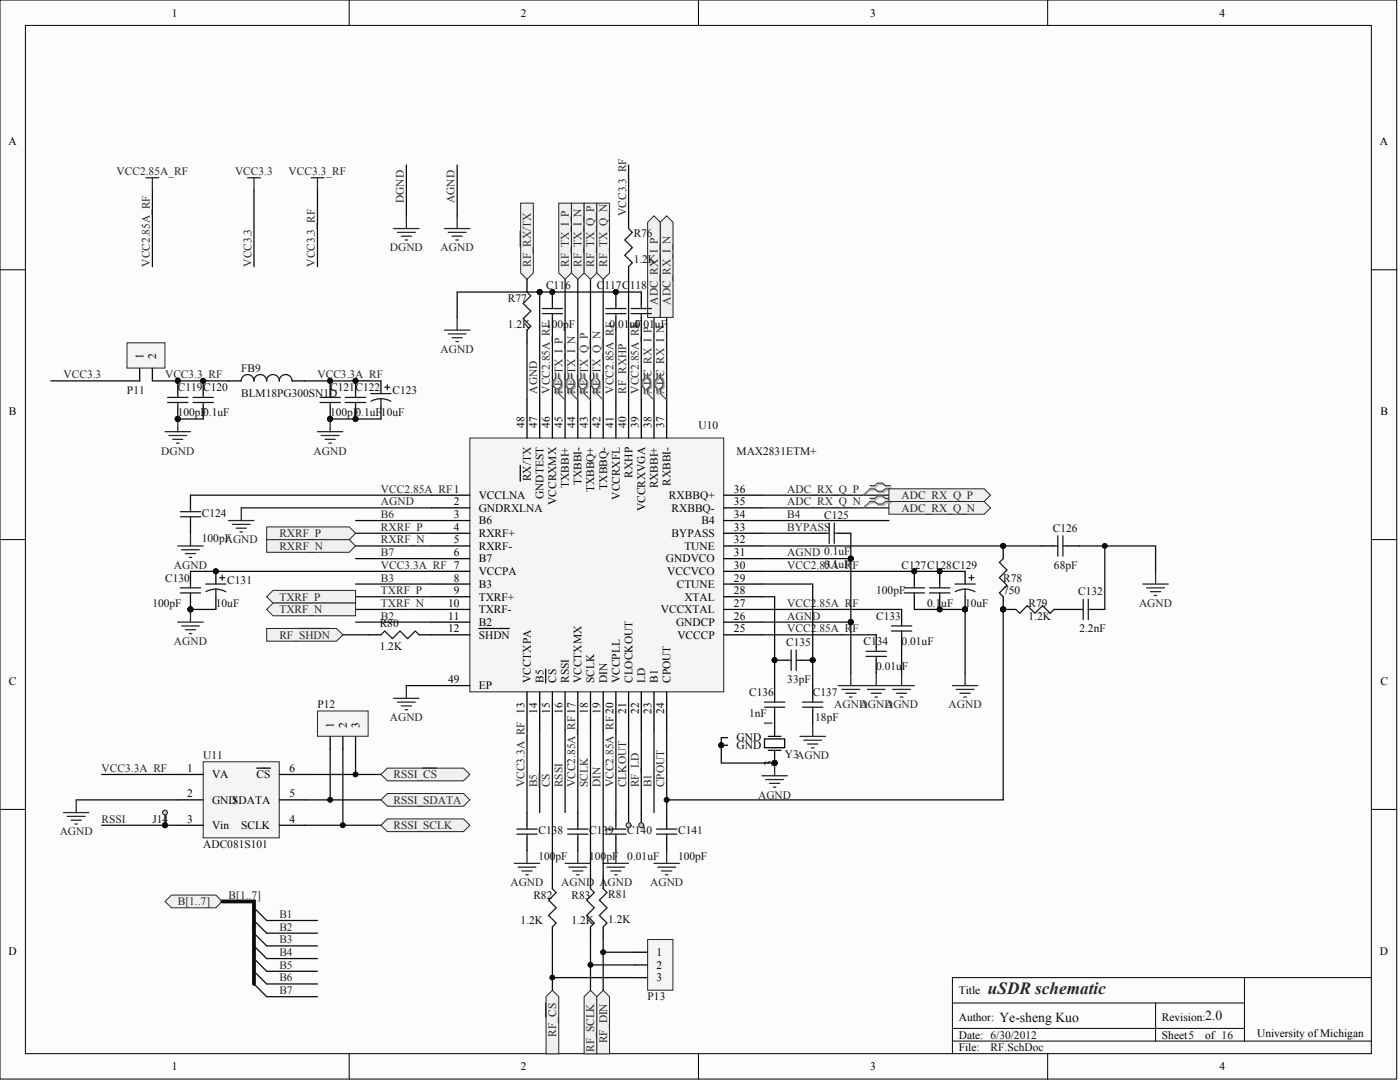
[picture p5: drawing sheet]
<svg xmlns="http://www.w3.org/2000/svg" width="466mm" height="359mm" viewBox="0 0 466 359" stroke-linecap="round" stroke-linejoin="round" font-family="sans-serif">
<defs><g id="words">
<text font-size="5.7" fill="#262626" x="328.6" y="330.6">uSDR schematic</text>
<g font-size="4.6" fill="#0e0e0e">
<text x="332.4" y="339.8">Ye-sheng Kuo</text>
<text x="400.8" y="339.3">2.0</text>
</g>
<g font-size="3.8">
<text x="57.1" y="5.5">1</text>
<text x="173.3" y="5.5">2</text>
<text x="289.4" y="5.5">3</text>
<text x="405.6" y="5.5">4</text>
<text x="2.8" y="48.3">A</text>
<text x="459" y="48.3">A</text>
<text x="47.7" y="119.5" transform="rotate(-90 47.7 119.5)">1</text>
<text x="52" y="119.5" transform="rotate(-90 52 119.5)">2</text>
<text x="3" y="138">B</text>
<text x="459.1" y="138">B</text>
<text x="174.4" y="142.3" transform="rotate(-90 174.4 142.3)">48</text>
<text x="178.7" y="142.3" transform="rotate(-90 178.7 142.3)">47</text>
<text x="182.9" y="142.3" transform="rotate(-90 182.9 142.3)">46</text>
<text x="187.1" y="142.3" transform="rotate(-90 187.1 142.3)">45</text>
<text x="191.3" y="142.3" transform="rotate(-90 191.3 142.3)">44</text>
<text x="195.6" y="142.3" transform="rotate(-90 195.6 142.3)">43</text>
<text x="199.8" y="142.3" transform="rotate(-90 199.8 142.3)">42</text>
<text x="204" y="142.3" transform="rotate(-90 204 142.3)">41</text>
<text x="208.2" y="142.3" transform="rotate(-90 208.2 142.3)">40</text>
<text x="212.5" y="142.3" transform="rotate(-90 212.5 142.3)">39</text>
<text x="216.7" y="142.3" transform="rotate(-90 216.7 142.3)">38</text>
<text x="220.9" y="142.3" transform="rotate(-90 220.9 142.3)">37</text>
<text x="176.6" y="160.1" transform="rotate(-90 176.6 160.1)">RX/TX</text>
<text x="193.5" y="161.3" transform="rotate(-90 193.5 161.3)">TXBBI-</text>
<text x="210.3" y="158.8" transform="rotate(-90 210.3 158.8)">RXHP</text>
<text x="223" y="161.5" transform="rotate(-90 223 161.5)">RXBBI-</text>
<text x="159.2" y="165.9">VCCLNA</text>
<text x="180.8" y="166" transform="rotate(-90 180.8 166)">GNDTEST</text>
<text x="185" y="167.9" transform="rotate(-90 185 167.9)">VCCRXMX</text>
<text x="189.2" y="162.2" transform="rotate(-90 189.2 162.2)">TXBBI+</text>
<text x="197.7" y="163.7" transform="rotate(-90 197.7 163.7)">TXBBQ+</text>
<text x="201.9" y="162.8" transform="rotate(-90 201.9 162.8)">TXBBQ-</text>
<text x="206.1" y="166.2" transform="rotate(-90 206.1 166.2)">VCCRXFL</text>
<text x="218.8" y="162.4" transform="rotate(-90 218.8 162.4)">RXBBI+</text>
<text x="222.5" y="165.9">RXBBQ+</text>
<text x="244.1" y="163.8">36</text>
<text x="151" y="168">2</text>
<text x="151" y="172.3">3</text>
<text x="159.2" y="170.2">GNDRXLNA</text>
<text x="214.6" y="170" transform="rotate(-90 214.6 170)">VCCRXVGA</text>
<text x="223.4" y="170.2">RXBBQ-</text>
<text x="244.1" y="172.3">34</text>
<text x="244.1" y="168">35</text>
<text x="151" y="176.5">4</text>
<text x="159.2" y="174.4">B6</text>
<text x="159.2" y="178.6">RXRF+</text>
<text x="223.4" y="178.6">BYPASS</text>
<text x="233.4" y="174.4">B4</text>
<text x="244.1" y="176.5">33</text>
<text x="151" y="180.7">5</text>
<text x="151" y="184.9">6</text>
<text x="159.2" y="182.8">RXRF-</text>
<text x="227.6" y="182.8">TUNE</text>
<text x="244.1" y="184.9">31</text>
<text x="244.1" y="180.7">32</text>
<text x="159.2" y="187">B7</text>
<text x="159.2" y="191.3">VCCPA</text>
<text x="221.5" y="187">GNDVCO</text>
<text x="221.9" y="191.3">VCCVCO</text>
<text x="244.1" y="189.2">30</text>
<text x="151" y="193.4">8</text>
<text x="151" y="197.6">9</text>
<text x="159.2" y="195.5">B3</text>
<text x="225.1" y="195.5">CTUNE</text>
<text x="244.1" y="197.6">28</text>
<text x="244.1" y="193.4">29</text>
<text x="149.1" y="201.8">10</text>
<text x="159.2" y="199.7">TXRF+</text>
<text x="159.2" y="203.9">TXRF-</text>
<text x="219.8" y="203.9">VCCXTAL</text>
<text x="227.6" y="199.7">XTAL</text>
<text x="244.1" y="201.8">27</text>
<text x="149.1" y="206">11</text>
<text x="159.2" y="208.2">B2</text>
<text x="224.9" y="208.2">GNDCP</text>
<text x="244.1" y="206">26</text>
<text x="149.1" y="210.3">12</text>
<text x="159.2" y="212.4">SHDN</text>
<text x="225.3" y="212.4">VCCCP</text>
<text x="244.1" y="210.3">25</text>
<text x="3" y="227.7">C</text>
<text x="149.1" y="227.2">49</text>
<text x="176.6" y="227.2" transform="rotate(-90 176.6 227.2)">VCCTXPA</text>
<text x="180.8" y="227.2" transform="rotate(-90 180.8 227.2)">B5</text>
<text x="185" y="227.2" transform="rotate(-90 185 227.2)">CS</text>
<text x="189.2" y="227.2" transform="rotate(-90 189.2 227.2)">RSSI</text>
<text x="193.5" y="227.2" transform="rotate(-90 193.5 227.2)">VCCTXMX</text>
<text x="197.7" y="227.2" transform="rotate(-90 197.7 227.2)">SCLK</text>
<text x="201.9" y="227.2" transform="rotate(-90 201.9 227.2)">DIN</text>
<text x="206.1" y="227.2" transform="rotate(-90 206.1 227.2)">VCCPLL</text>
<text x="210.3" y="227.2" transform="rotate(-90 210.3 227.2)">CLOCKOUT</text>
<text x="214.6" y="227.2" transform="rotate(-90 214.6 227.2)">LD</text>
<text x="218.8" y="227.2" transform="rotate(-90 218.8 227.2)">B1</text>
<text x="223" y="227.2" transform="rotate(-90 223 227.2)">CPOUT</text>
<text x="459.1" y="227.7">C</text>
<text x="159.2" y="229.3">EP</text>
<text x="178.7" y="237.3" transform="rotate(-90 178.7 237.3)">14</text>
<text x="182.9" y="237.3" transform="rotate(-90 182.9 237.3)">15</text>
<text x="187.1" y="237.3" transform="rotate(-90 187.1 237.3)">16</text>
<text x="195.6" y="237.3" transform="rotate(-90 195.6 237.3)">18</text>
<text x="199.8" y="237.3" transform="rotate(-90 199.8 237.3)">19</text>
<text x="208.2" y="237.3" transform="rotate(-90 208.2 237.3)">21</text>
<text x="212.5" y="237.3" transform="rotate(-90 212.5 237.3)">22</text>
<text x="216.7" y="237.3" transform="rotate(-90 216.7 237.3)">23</text>
<text x="220.9" y="237.3" transform="rotate(-90 220.9 237.3)">24</text>
<text x="111.1" y="241.9" transform="rotate(-90 111.1 241.9)">1</text>
<text x="115.3" y="241.9" transform="rotate(-90 115.3 241.9)">2</text>
<text x="119.5" y="241.9" transform="rotate(-90 119.5 241.9)">3</text>
<text x="256.8" y="241.5" transform="rotate(-90 256.8 241.5)">1</text>
<text x="245" y="246.6">GND</text>
<text x="245" y="249.1">GND</text>
<text x="62.3" y="256.7">1</text>
<text x="96.3" y="256.7">6</text>
<text x="256.8" y="254.8" transform="rotate(-90 256.8 254.8)">3</text>
<text x="70.5" y="258.8">VA</text>
<text x="85.3" y="258.8">CS</text>
<text x="62.3" y="265.2">2</text>
<text x="70.5" y="267.3">GNDSDATA</text>
<text x="96.3" y="265.2">5</text>
<text x="62.3" y="273.6">3</text>
<text x="70.5" y="275.7">Vin</text>
<text x="80.2" y="275.7">SCLK</text>
<text x="96.3" y="273.6">4</text>
<text x="2.8" y="317.4">D</text>
<text x="218.4" y="317.9">1</text>
<text x="459" y="317.4">D</text>
<text x="218.4" y="322.1">2</text>
<text x="218.4" y="326.4">3</text>
<text x="318.9" y="330.6">Title</text>
<text x="318.9" y="339.5">Author:</text>
<text x="386.5" y="339.5">Revision:</text>
<text x="318.9" y="345.4">Date: 6/30/2012</text>
<text x="386.5" y="345.4">Sheet5</text>
<text x="400.8" y="345.4">of 16</text>
<text x="418.2" y="344.9">University ofMichigan</text>
<text x="318.9" y="349.6">File:</text>
<text x="57.1" y="355.9">1</text>
<text x="173.3" y="355.9">2</text>
<text x="289.4" y="355.9">3</text>
<text x="405.6" y="355.9">4</text>
</g>
<g font-size="3.8" fill="#262626">
<text x="38.8" y="58.3">VCC2.85A_RF</text>
<text x="78.2" y="58.3">VCC3.3</text>
<text x="96" y="58.3">VCC3.3_RF</text>
<text x="134.3" y="67.6" transform="rotate(-90 134.3 67.6)">DGND</text>
<text x="151.2" y="67.6" transform="rotate(-90 151.2 67.6)">AGND</text>
<text x="208.2" y="71.8" transform="rotate(-90 208.2 71.8)">VCC3.3_RF</text>
<text x="129.7" y="83.6">DGND</text>
<text x="146.6" y="83.6">AGND</text>
<text x="49.8" y="88.7" transform="rotate(-90 49.8 88.7)">VCC2.85A_RF</text>
<text x="83.6" y="88.7" transform="rotate(-90 83.6 88.7)">VCC3.3</text>
<text x="104.8" y="88.7" transform="rotate(-90 104.8 88.7)">VCC3.3_RF</text>
<text x="176.6" y="88.7" transform="rotate(-90 176.6 88.7)">RF_RX/TX</text>
<text x="189.2" y="88.7" transform="rotate(-90 189.2 88.7)">RF_TX_I_P</text>
<text x="193.5" y="88.7" transform="rotate(-90 193.5 88.7)">RF_TX_I_N</text>
<text x="197.7" y="88.7" transform="rotate(-90 197.7 88.7)">RF_TX_Q_P</text>
<text x="201.9" y="88.7" transform="rotate(-90 201.9 88.7)">RF_TX_Q_N</text>
<text x="218.8" y="101.3" transform="rotate(-90 218.8 101.3)">ADC_RX_I_P</text>
<text x="223" y="101.3" transform="rotate(-90 223 101.3)">ADC_RX_I_N</text>
<text x="146.6" y="117.4">AGND</text>
<text x="21.1" y="125.8">VCC3.3</text>
<text x="54.9" y="125.8">VCC3.3_RF</text>
<text x="105.6" y="125.8">VCC3.3A_RF</text>
<text x="178.7" y="130.9" transform="rotate(-90 178.7 130.9)">AGND</text>
<text x="182.9" y="130.9" transform="rotate(-90 182.9 130.9)">VCC2.85A_RF</text>
<text x="187.1" y="130.9" transform="rotate(-90 187.1 130.9)">RF_TX_I_P</text>
<text x="191.3" y="130.9" transform="rotate(-90 191.3 130.9)">RF_TX_I_N</text>
<text x="195.6" y="130.9" transform="rotate(-90 195.6 130.9)">RF_TX_Q_P</text>
<text x="199.8" y="130.9" transform="rotate(-90 199.8 130.9)">RF_TX_Q_N</text>
<text x="204" y="130.9" transform="rotate(-90 204 130.9)">VCC2.85A_RF</text>
<text x="208.2" y="130.9" transform="rotate(-90 208.2 130.9)">RF_RXHP</text>
<text x="212.5" y="130.9" transform="rotate(-90 212.5 130.9)">VCC2.85A_RF</text>
<text x="216.7" y="130.9" transform="rotate(-90 216.7 130.9)">ADC_RX_I_P</text>
<text x="220.9" y="130.9" transform="rotate(-90 220.9 130.9)">ADC_RX_I_N</text>
<text x="53.6" y="151.2">DGND</text>
<text x="104.3" y="151.2">AGND</text>
<text x="126.7" y="163.8">VCC2.85A_RF1</text>
<text x="261.9" y="163.8">ADC_RX_Q_P</text>
<text x="299.9" y="165.9">ADC_RX_Q_P</text>
<text x="126.7" y="168">AGND</text>
<text x="126.7" y="172.3">B6</text>
<text x="261.9" y="168">ADC_RX_Q_N</text>
<text x="261.9" y="172.3">B4</text>
<text x="299.9" y="170.2">ADC_RX_Q_N</text>
<text x="92.9" y="178.6">RXRF_P</text>
<text x="126.7" y="176.5">RXRF_P</text>
<text x="261.9" y="176.5">BYPASS</text>
<text x="74.8" y="180.7">AGND</text>
<text x="92.9" y="182.8">RXRF_N</text>
<text x="126.7" y="180.7">RXRF_N</text>
<text x="126.7" y="184.9">B7</text>
<text x="261.9" y="184.9">AGND 0.1uF</text>
<text x="57.9" y="189.2">AGND</text>
<text x="126.7" y="189.2">VCC3.3A_RF 7</text>
<text x="261.9" y="189.2">VCC2.85A_RF</text>
<text x="126.7" y="197.6">TXRF_P</text>
<text x="126.7" y="193.4">B3</text>
<text x="92.9" y="199.7">TXRF_P</text>
<text x="92.9" y="203.9">TXRF_N</text>
<text x="126.7" y="201.8">TXRF_N</text>
<text x="261.9" y="201.8">VCC2.85A_RF</text>
<text x="378.9" y="201.8">AGND</text>
<text x="126.7" y="206">B2</text>
<text x="261.9" y="206">AGND</text>
<text x="57.9" y="214.5">AGND</text>
<text x="92.9" y="212.4">RF_SHDN</text>
<text x="261.9" y="210.3">VCC2.85A_RF</text>
<text x="129.7" y="239.8">AGND</text>
<text x="277.5" y="235.6">AGND</text>
<text x="286" y="235.6">AGND</text>
<text x="294.4" y="235.6">AGND</text>
<text x="315.5" y="235.6">AGND</text>
<text x="33.8" y="256.7">VCC3.3A_RF</text>
<text x="130.9" y="258.8">RSSI_CS</text>
<text x="174.4" y="261.8" transform="rotate(-90 174.4 261.8)">VCC3.3A_RF 13</text>
<text x="178.7" y="261.8" transform="rotate(-90 178.7 261.8)">B5</text>
<text x="182.9" y="261.8" transform="rotate(-90 182.9 261.8)">CS</text>
<text x="187.1" y="261.8" transform="rotate(-90 187.1 261.8)">RSSI</text>
<text x="191.3" y="261.8" transform="rotate(-90 191.3 261.8)">VCC2.85A_RF 17</text>
<text x="195.6" y="261.8" transform="rotate(-90 195.6 261.8)">SCLK</text>
<text x="199.8" y="261.8" transform="rotate(-90 199.8 261.8)">DIN</text>
<text x="204" y="261.8" transform="rotate(-90 204 261.8)">VCC2.85A_RF 20</text>
<text x="208.2" y="261.8" transform="rotate(-90 208.2 261.8)">CLKOUT</text>
<text x="212.5" y="261.8" transform="rotate(-90 212.5 261.8)">RF_LD</text>
<text x="216.7" y="261.8" transform="rotate(-90 216.7 261.8)">B1</text>
<text x="220.9" y="261.8" transform="rotate(-90 220.9 261.8)">CPOUT</text>
<text x="130.9" y="267.3">RSSI_SDATA</text>
<text x="252.2" y="265.6">AGND</text>
<text x="33.8" y="273.6">RSSI</text>
<text x="130.9" y="275.7">RSSI_SCLK</text>
<text x="19.9" y="277.8">AGND</text>
<text x="76" y="298.9">B[1..7]</text>
<text x="169.8" y="294.7">AGND</text>
<text x="186.7" y="294.7">AGND AGND</text>
<text x="216.3" y="294.7">AGND</text>
<text x="59.1" y="301">B[1..7]</text>
<text x="92.9" y="305.3">B1</text>
<text x="92.9" y="309.5">B2</text>
<text x="92.9" y="313.7">B3</text>
<text x="92.9" y="317.9">B4</text>
<text x="92.9" y="322.1">B5</text>
<text x="92.9" y="326.4">B6</text>
<text x="92.9" y="330.6">B7</text>
<text x="185" y="344.8" transform="rotate(-90 185 344.8)">RF_CS</text>
<text x="201.9" y="346.9" transform="rotate(-90 201.9 346.9)">RF_DIN</text>
<text x="197.7" y="349.8" transform="rotate(-90 197.7 349.8)">RF_SCLK</text>
</g>
<g font-size="3.8" fill="#0e0e0e">
<text x="210.8" y="79">R76</text>
<text x="210.8" y="87.4">1.2K</text>
<text x="169" y="100.5">R77</text>
<text x="181.6" y="96.3">C116</text>
<text x="198.5" y="96.3">C117C118</text>
<text x="169" y="108.9">1.2K</text>
<text x="181.6" y="108.9">100pF</text>
<text x="202.7" y="108.9">0.01uF</text>
<text x="211.2" y="108.9">0.01uF</text>
<text x="80.2" y="123.7">FB9</text>
<text x="42.2" y="130.9">P11</text>
<text x="59.1" y="130">C119C120</text>
<text x="109.8" y="130">C121C122</text>
<text x="130.5" y="130.9">C123</text>
<text x="80.2" y="132.2">BLM18PG300SN1D</text>
<text x="59.1" y="138.5">100pF</text>
<text x="67.6" y="138.5">0.1uF</text>
<text x="109.8" y="138.5">100pF</text>
<text x="118.3" y="138.5">0.1uF10uF</text>
<text x="232.3" y="142.7">U10</text>
<text x="245" y="151.2">MAX2831ETM+</text>
<text x="67.2" y="171.8">C124</text>
<text x="274.1" y="172.7">C125</text>
<text x="350.2" y="176.9">C126</text>
<text x="67.2" y="180.3">100pF</text>
<text x="274.1" y="188.7">0.1uF</text>
<text x="299.9" y="189.2">C127C128C129</text>
<text x="350.6" y="189.2">68pF</text>
<text x="54.9" y="193.4">C130</text>
<text x="75.6" y="194.2">C131</text>
<text x="291.4" y="197.6">100pF</text>
<text x="333.7" y="197.6">750</text>
<text x="333.7" y="193.4">R78</text>
<text x="50.7" y="201.8">100pF</text>
<text x="71.8" y="201.8">10uF</text>
<text x="308.3" y="201.8">0.1uF</text>
<text x="321" y="201.8">10uF</text>
<text x="342.1" y="201.8">R79</text>
<text x="358.6" y="198">C132</text>
<text x="126.3" y="208.6">R80</text>
<text x="291.4" y="206">C133</text>
<text x="342.1" y="206">1.2K</text>
<text x="261.5" y="214.9">C135</text>
<text x="287.2" y="214.5">C134</text>
<text x="299.9" y="214.5">0.01uF</text>
<text x="359" y="210.3">2.2nF</text>
<text x="126.3" y="216.2">1.2K</text>
<text x="261.9" y="227.2">33pF</text>
<text x="291.4" y="222.9">0.01uF</text>
<text x="249.2" y="231.4">C136</text>
<text x="270.3" y="231.4">C137</text>
<text x="105.6" y="235.6">P12</text>
<text x="249.2" y="238.6">1nF</text>
<text x="271.2" y="239.8">18pF</text>
<text x="67.6" y="252.5">U11</text>
<text x="261" y="252.1">Y3AGND</text>
<text x="50.7" y="273.6">J14</text>
<text x="179.1" y="277.4">C138</text>
<text x="196" y="277.4">C139</text>
<text x="208.7" y="277.4">C140</text>
<text x="225.6" y="277.4">C141</text>
<text x="67.6" y="282">ADC081S101</text>
<text x="179.1" y="285.8">100pF</text>
<text x="196" y="285.8">100pF</text>
<text x="208.7" y="285.8">0.01uF</text>
<text x="225.6" y="285.8">100pF</text>
<text x="177.4" y="298.9">R82</text>
<text x="190.1" y="298.9">R83</text>
<text x="202.3" y="298.5">R81</text>
<text x="173.2" y="307.4">1.2K</text>
<text x="190.1" y="307.4">1.2K</text>
<text x="202.3" y="306.9">1.2K</text>
<text x="215.4" y="332.7">P13</text>
<text x="329.5" y="349.6">RF.SchDoc</text>
</g>
</g></defs>
<g fill="#fcfcfc" stroke="#000" stroke-width=".33">
<path d="M0 0h464.6v358.8h-464.6z"/>
<path d="M8.4 8.5h447.7v341.9h-447.7z"/>
</g>
<g fill="none" stroke="#000" stroke-width=".33">
<path d="M116.2 0v8.5M232.3 0v8.5M348.5 0v8.5M0 89.7h8.4M456.2 89.7h8.4M0 179.4h8.4M456.2 179.4h8.4M0 269.2h8.4M456.2 269.2h8.4M316.8 333.5h97.1M384.4 333.5v12.7M413.9 325.1h-97.1v25.3"/>
<path d="M456.2 325.1h-42.3v21.1M116.2 350.4v8.5M232.3 350.4v8.5M316.8 346.2h139.4M316.8 342h97.1M348.5 350.4v8.5"/>
</g>
<path d="M63.4 177.3v4.3M76 173.1h8.5M77.3 174.4h5.9M78.6 175.6h3.3M79.8 176.9h.9M80.3 168.9v4.2M59.1 181.6h8.5M60.4 182.8h5.9M61.7 184.1h3.3M62.9 185.4h.9" fill="none" stroke="#262626" stroke-width=".42"/>
<path d="M63.4 164.7h80.2M80.3 168.9h63.3" fill="none" stroke="#0e0e0e" stroke-width=".42"/>
<path d="M156.3 145.7h84.4v84.4h-84.4z" fill="#f5f5f5" stroke="#262626" stroke-width=".33"/>
<g fill="none" stroke="#000" stroke-width=".42">
<path d="M175.3 133v12.7M179.5 133v12.7M183.7 133v12.7M188 133v12.7M192.2 133v12.7M196.4 133v12.7M200.6 133v12.7M204.9 133v12.7M209.1 133v12.7M213.3 133v12.7M217.5 133v12.7M221.8 133v12.7"/>
<path d="M173.1 154.7v5.3M143.6 164.7h12.7M143.6 168.9h12.7M143.6 173.1h12.7M143.6 177.3h12.7M240.8 164.7h12.6M240.8 168.9h12.6M240.8 173.1h12.6M240.8 177.3h12.6M143.6 181.6h12.7M143.6 185.8h12.7M143.6 190h12.7"/>
<path d="M143.6 194.2h12.7M143.6 198.4h12.7M240.8 181.6h12.6M240.8 185.8h12.6M240.8 190h12.6M240.8 194.2h12.6M240.8 198.4h12.6M143.6 202.7h12.7M143.6 206.9h12.7M143.6 211.1h12.7M159.2 209h10.2M240.8 202.7h12.6"/>
<path d="M240.8 206.9h12.6M240.8 211.1h12.6M152.1 228h4.2M175.3 230.1v12.7M179.5 230.1v12.7M181.5 222.5v4.7M183.7 230.1v12.7M188 230.1v12.7M192.2 230.1v12.7M196.4 230.1v12.7M200.6 230.1v12.7M204.9 230.1v12.7"/>
<path d="M209.1 230.1v12.7M213.3 230.1v12.7M217.5 230.1v12.7M221.8 230.1v12.7"/>
</g>
<path d="M118.3 173.1h25.3M118.3 177.3h25.3M63.4 190h80.2M118.3 181.6h25.3M118.3 185.8h25.3M118.3 194.2h25.3M63.4 202.7h8.4M118.3 206.9h25.3" fill="none" stroke="#0e0e0e" stroke-width=".42"/>
<path d="M59.1 206.9h8.5M60.4 208.2h5.9M61.7 209.4h3.3M62.9 210.7h.9M63.4 202.7v4.2" fill="none" stroke="#262626" stroke-width=".42"/>
<circle cx="63.3" cy="202.6" r=".82" fill="#0e0e0e" stroke="#0e0e0e" stroke-width=".33"/>
<path d="M88.7 209h23.2l2.1 2.1-2.1 2.1h-23.2z" fill-rule="evenodd" fill="#f0f0f0" stroke="#262626" stroke-width=".33"/>
<g fill="none" stroke="#262626" stroke-width=".42">
<path d="M48.6 59.1h4.2M50.7 59.1v4.2M147.8 76h8.5M149.1 77.3h5.9M150.4 78.5h3.3M151.6 79.8h.9M152.1 71.8v4.2M99.3 209h10.1M130.9 232.2h8.5M132.2 233.5h5.9M133.5 234.8h3.4M134.7 236h.9"/>
<path d="M135.2 228v4.2M179.4 257.1v4.7M171.1 287.1h8.4M172.3 288.4h5.9M173.6 289.6h3.4M174.9 290.9h.8M175.3 282.9v4.2"/>
</g>
<path d="M152.1 54.9v16.9M50.7 63.3v25.4M135.2 228h16.9M175.3 242.8v27.4M179.5 242.8v27.4" fill="none" stroke="#0e0e0e" stroke-width=".42"/>
<path d="M181.6 331.4l2.1-2.1 2.1 2.1v19h-4.2z" fill-rule="evenodd" fill="#f0f0f0" stroke="#262626" stroke-width=".33"/>
<path d="M188 287.1h8.4M189.2 288.4h5.9M190.5 289.6h3.4M191.8 290.9h.8M192.2 282.9v4.2M181.5 333.5v4.7" fill="none" stroke="#262626" stroke-width=".42"/>
<path d="M188 242.8v27.4M192.2 242.8v27.4" fill="none" stroke="#0e0e0e" stroke-width=".42"/>
<g fill="#f0f0f0" stroke="#262626" stroke-width=".33">
<path d="M194.3 331.4l2.1-2.1 2.1 2.1v19h-4.2z" fill-rule="evenodd"/>
<path d="M198.5 331.4l2.1-2.1 2.1 2.1v19h-4.2z" fill-rule="evenodd"/>
</g>
<g fill="none" stroke="#0e0e0e" stroke-width=".42">
<path d="M253.4 177.3h16.9M253.4 173.1h42.3M253.4 164.7h42.3M253.4 168.9h42.3M283 177.3v46.5M253.4 198.4h4.3v29.6M253.4 194.2h16.9v33.8M253.4 190h67.6M253.4 185.8h29.6M253.4 202.7h46.5M253.4 211.1h38M253.4 206.9h29.6"/>
<path d="M299.9 215.3v8.5M204.9 242.8v27.4M217.5 242.8v27.4"/>
</g>
<g fill="none" stroke="#262626" stroke-width=".42">
<path d="M278.8 228h25.3M280 229.3h6M281.3 230.5h3.4M282.6 231.8h.8M283 223.8v4.2M288.5 229.3h5.9M289.8 230.5h3.3M291 231.8h.9M291.4 223.8v4.2M296.9 229.3h6M298.2 230.5h3.4M299.5 231.8h.8"/>
<path d="M299.9 223.8v4.2M316.8 228h8.4M318.1 229.3h5.9M319.3 230.5h3.4M320.6 231.8h.8M321 223.8v4.2M253.4 258h8.5M254.7 259.2h5.9M257.7 253.8v4.2M266.1 244.9h8.5M267.4 246.2h5.9M268.6 247.4h3.4"/>
<path d="M269.9 248.7h.8M270.3 240.7v4.2M256 260.5h3.3M257.2 261.8h.9M200.6 287.1h8.5M201.9 288.4h5.9M203.2 289.6h3.3M204.4 290.9h.9M204.9 282.9v4.2M217.5 287.1h8.5M218.8 288.4h5.9M220.1 289.6h3.3"/>
<path d="M221.3 290.9h.9M221.8 282.9v4.2"/>
</g>
<g fill="#0e0e0e" stroke="#0e0e0e" stroke-width=".33">
<circle cx="257.6" cy="253.7" r=".82"/>
<circle cx="283" cy="206.9" r=".82"/>
<circle cx="283" cy="185.8" r=".82"/>
</g>
<path d="M295.7 166.8h31.6l2.2 2.1-2.2 2.1h-31.6z" fill-rule="evenodd" fill="#f0f0f0" stroke="#262626" stroke-width=".33"/>
<g fill="none" stroke="#0e0e0e" stroke-width=".42">
<path d="M188 92.9v40.1M192.2 92.9v40.1M196.4 92.9v40.1M200.6 92.9v40.1M209.1 92.9v40.1M175.3 114v19M217.5 105.6v27.4M221.8 105.6v27.4M253.4 181.6h93M359 181.6h25.4v8.4M367.5 181.6v21.1M333.7 202.7v63.3h-111.9"/>
<path d="M209.1 242.8v27.4M213.3 242.8v27.4M221.8 242.8v27.4M239.9 245.3v8.5h17.8"/>
</g>
<path d="M380.1 194.2h8.5M381.4 195.5h5.9M382.7 196.8h3.4M383.9 198h.9M384.4 190v4.2" fill="none" stroke="#262626" stroke-width=".42"/>
<path d="M333.7 181.6v4.2M333.7 198.4v4.3h4.2M350.6 202.7h4.2" fill="none" stroke="#000" stroke-width=".42"/>
<g fill="#0e0e0e" stroke="#0e0e0e" stroke-width=".33">
<circle cx="333.7" cy="202.6" r=".82"/>
<circle cx="333.7" cy="181.5" r=".82"/>
<circle cx="367.5" cy="181.5" r=".82"/>
<circle cx="257.6" cy="253.7" r=".82"/>
<circle cx="221.7" cy="266" r=".82"/>
</g>
<path d="M333.7 185.8l-1.3 1.2 2.6 2.6-2.6 2.5 2.6 2.5-2.6 2.6 1.3 1.2M337.9 202.7l1.3 1.2 2.5-2.5 2.5 2.5 2.6-2.5 2.5 2.5 1.3-1.2" fill="none" stroke="#1c1c1c" stroke-width=".42"/>
<path d="M173.2 67.6h4.2v23.2l-2.1 2.1-2.1-2.1z" fill-rule="evenodd" fill="#f0f0f0" stroke="#262626" stroke-width=".33"/>
<path d="M173.1 76.8v5.3" fill="none" stroke="#262626" stroke-width=".42"/>
<g fill="#f0f0f0" stroke="#262626" stroke-width=".33">
<path d="M185.8 67.6h4.3v23.2l-2.1 2.1-2.2-2.1z" fill-rule="evenodd"/>
<path d="M190.1 67.6h4.2v23.2l-2.1 2.1-2.1-2.1z" fill-rule="evenodd"/>
<path d="M194.3 67.6h4.2v23.2l-2.1 2.1-2.1-2.1z" fill-rule="evenodd"/>
<path d="M198.5 67.6h4.2v23.2l-2.1 2.1-2.1-2.1z" fill-rule="evenodd"/>
<path d="M215.4 73.9l2.1-2.1 2.1 2.1v31.7h-4.2z" fill-rule="evenodd"/>
<path d="M219.6 73.9l2.2-2.1 2.1 2.1v31.7h-4.3z" fill-rule="evenodd"/>
</g>
<g fill="none" stroke="#0e0e0e" stroke-width=".42">
<path d="M135.2 54.9v16.9M84.5 63.3v25.4M179.5 97.1h-27.4v8.5M179.5 97.1h33.8M179.5 97.1v35.9M183.7 109.8v23.2M204.9 109.8v23.2M213.3 109.8v23.2M118.3 198.4h25.3M118.3 202.7h25.3M183.7 242.8v48.5M196.4 242.8v48.5"/>
<path d="M200.6 242.8v48.5"/>
</g>
<path d="M82.4 59.1h4.2M84.5 59.1v4.2M130.9 76h8.5M132.2 77.3h5.9M133.5 78.5h3.4M134.7 79.8h.9M135.2 71.8v4.2M147.8 109.8h8.5M149.1 111h5.9M150.4 112.3h3.3M151.6 113.6h.9M152.1 105.6v4.2" fill="none" stroke="#262626" stroke-width=".42"/>
<g fill="#0e0e0e" stroke="#0e0e0e" stroke-width=".33">
<circle cx="179.5" cy="97.1" r=".82"/>
<circle cx="63.3" cy="202.6" r=".82"/>
<circle cx="71.8" cy="190" r=".82"/>
<circle cx="257.6" cy="219.5" r=".82"/>
<circle cx="270.3" cy="219.5" r=".82"/>
<circle cx="304.1" cy="190" r=".82"/>
<circle cx="312.5" cy="202.6" r=".82"/>
<circle cx="312.5" cy="190" r=".82"/>
<circle cx="321" cy="202.6" r=".82"/>
<circle cx="183.7" cy="97.1" r=".82"/>
<circle cx="204.8" cy="97.1" r=".82"/>
</g>
<g fill="none" stroke="#000" stroke-width=".42">
<path d="M183.7 97.1v4.2M204.9 97.1v4.2M213.3 97.1v4.2M183.7 105.6v4.2M204.9 105.6v4.2M213.3 105.6v4.2M63.4 164.7v4.2M63.4 173.1v4.2M270.3 177.3h4.3M278.8 177.3h4.2M63.4 190v4.2M63.4 198.4v4.3"/>
<path d="M71.8 190v4.2M71.8 198.4v4.3M304.1 190v4.2M304.1 198.4v4.3M312.6 190v4.2M312.6 198.4v4.3M321 190v4.2M321 198.4v4.3M346.4 181.6h4.2M354.8 181.6h4.2M257.7 219.6h4.2M266.1 219.6h4.2"/>
<path d="M291.4 211.1v4.2M291.4 219.6v4.2M299.9 202.7v4.2M299.9 211.1v4.2M354.8 202.7h4.2M363.3 202.7h4.2M257.7 228v4.2M257.7 236.4v4.3M270.3 228v4.2M270.3 236.4v4.3M175.3 270.2v4.2M175.3 278.7v4.2"/>
<path d="M192.2 270.2v4.2M192.2 278.7v4.2M204.9 270.2v4.2M204.9 278.7v4.2M221.8 270.2v4.2M221.8 278.7v4.2M183.7 291.3v4.2M196.4 291.3v4.2M200.6 291.3v4.2M183.7 308.2v4.2M196.4 308.2v4.2M200.6 308.2v4.2"/>
</g>
<g fill="none" stroke="#1c1c1c" stroke-width=".42">
<path d="M180.4 102.6h6.7M180.4 104.3h6.7M183.7 101.3v1.3M183.7 104.3v1.3M201.5 102.6h6.7M201.5 104.3h6.7M204.9 101.3v1.3M204.9 104.3v1.3M209.9 102.6h6.8M209.9 104.3h6.8M213.3 101.3v1.3M213.3 104.3v1.3"/>
<path d="M60 170.2h6.7M60 171.8h6.7M63.4 168.9v1.3M63.4 171.8v1.3M274.6 177.3h1.2M275.8 174v6.7M277.5 174v6.7M277.5 177.3h1.3M351.8 178.2v6.7M353.5 178.2v6.7M60 195.5h6.7M60 197.2h6.7"/>
<path d="M63.4 194.2v1.3M63.4 197.2v1.2M68.4 194.2h6.8M71.8 195.9l1.7 .2 1.6 .7M71.8 195.9l-1.7 .2-1.6 .7M71.8 195.9v2.5M73.1 192.1h1.7M73.9 191.3v1.7M300.7 195.5h6.8M300.7 197.2h6.8M304.1 194.2v1.3M304.1 197.2v1.2"/>
<path d="M309.2 195.5h6.7M309.2 197.2h6.7M312.6 194.2v1.3M312.6 197.2v1.2M317.6 194.2h6.8M321 195.9l1.7 .2 1.6 .7M321 195.9l-1.7 .2-1.6 .7M321 195.9v2.5M322.3 192.1h1.7M323.1 191.3v1.7M350.6 181.6h1.2M353.5 181.6h1.3"/>
<path d="M360.3 199.3v6.7M362 199.3v6.7M261.9 219.6h1.2M263.1 216.2v6.7M264.8 216.2v6.7M264.8 219.6h1.3M288.1 216.6h6.7M288.1 218.3h6.7M291.4 215.3v1.3M291.4 218.3v1.3M296.5 208.2h6.8M296.5 209.8h6.8"/>
<path d="M299.9 206.9v1.3M299.9 209.8v1.3M359 202.7h1.3M362 202.7h1.3M254.3 233.5h6.7M254.3 235.2h6.7M257.7 232.2v1.3M257.7 235.2v1.2M266.9 233.5h6.8M266.9 235.2h6.8M270.3 232.2v1.3M270.3 235.2v1.2"/>
<path d="M171.9 275.7h6.8M171.9 277.4h6.8M175.3 274.4v1.3M175.3 277.4v1.3M188.8 275.7h6.8M188.8 277.4h6.8M192.2 274.4v1.3M192.2 277.4v1.3M201.5 275.7h6.7M201.5 277.4h6.7M204.9 274.4v1.3M204.9 277.4v1.3"/>
<path d="M218.4 275.7h6.7M218.4 277.4h6.7M221.8 274.4v1.3M221.8 277.4v1.3M183.7 295.5l1.3 1.3-2.5 2.5 2.5 2.6-2.5 2.5 2.5 2.5-1.3 1.3M196.4 295.5l1.3 1.3-2.6 2.5 2.6 2.6-2.6 2.5 2.6 2.5-1.3 1.3M200.6 295.5l1.3 1.3-2.5 2.5 2.5 2.6-2.5 2.5 2.5 2.5-1.3 1.3"/>
</g>
<g fill="none" stroke="#aeaeae" stroke-width=".42">
<path d="M185.2 124.6v1.6l-.8 .9v1.7l.8 .8v1.7M186.3 124.6v1.6l.8 .9v1.7l-.8 .8v1.7M189.4 124.6v1.6l-.8 .9v1.7l.8 .8v1.7M190.5 124.6v1.6l.8 .9v1.7l-.8 .8v1.7M193.7 124.6v1.6l-.9 .9v1.7l.9 .8v1.7M194.7 124.6v1.6l.9 .9v1.7l-.9 .8v1.7M197.9 124.6v1.6l-.9 .9v1.7l.9 .8v1.7M198.9 124.6v1.6l.9 .9v1.7l-.9 .8v1.7M214.8 124.6v1.6l-.9 .9v1.7l.9 .8v1.7M215.8 124.6v1.6l.9 .9v1.7l-.9 .8v1.7M219 124.6v1.6l-.8 .9v1.7l.8 .8v1.7M220.1 124.6v1.6l.8 .9v1.7l-.8 .8v1.7"/>
<path d="M289.8 161.9h1.6l.9-.8h1.7l.8 .8h1.7M289.8 163h1.6l.9 .8h1.7l.8-.8h1.7M289.8 166.1h1.6l.9-.8h1.7l.8 .8h1.7M289.8 167.2h1.6l.9 .8h1.7l.8-.8h1.7"/>
</g>
<path d="M186.3 131.3l1.7 1.7M190.5 131.3l1.7 1.7M194.7 131.3l1.7 1.7M198.9 131.3l1.7 1.7M215.8 131.3l1.7 1.7M220.1 131.3l1.7 1.7M289.8 163l-2.6 1.7M289.8 167.2l-2.6 1.7" fill="none" stroke="#aeaeae" stroke-width=".33"/>
<g fill="none" stroke="#4c4c4c" stroke-width=".42">
<path d="M184.8 124.1v1.7l-.9 .9v1.7l.9 .8v1.7M185.8 124.1v1.7l.9 .9v1.7l-.9 .8v1.7M189 124.1v1.7l-.8 .9v1.7l.8 .8v1.7M190.1 124.1v1.7l.8 .9v1.7l-.8 .8v1.7M193.2 124.1v1.7l-.8 .9v1.7l.8 .8v1.7M194.3 124.1v1.7l.8 .9v1.7l-.8 .8v1.7M197.5 124.1v1.7l-.9 .9v1.7l.9 .8v1.7M198.5 124.1v1.7l.9 .9v1.7l-.9 .8v1.7M214.4 124.1v1.7l-.9 .9v1.7l.9 .8v1.7M215.4 124.1v1.7l.9 .9v1.7l-.9 .8v1.7M218.6 124.1v1.7l-.9 .9v1.7l.9 .8v1.7M219.6 124.1v1.7l.9 .9v1.7l-.9 .8v1.7"/>
<path d="M289.3 161.5h1.7l.9-.8h1.7l.8 .8h1.7M289.3 162.6h1.7l.9 .8h1.7l.8-.8h1.7M289.3 165.7h1.7l.9-.8h1.7l.8 .8h1.7M289.3 166.8h1.7l.9 .8h1.7l.8-.8h1.7"/>
</g>
<path d="M185.8 130.9l2.2 2.1M190.1 130.9l2.1 2.1M194.3 130.9l2.1 2.1M198.5 130.9l2.1 2.1M215.4 130.9l2.1 2.1M219.6 130.9l2.2 2.1M289.3 162.6l-2.1 2.1M289.3 166.8l-2.1 2.1" fill="none" stroke="#4c4c4c" stroke-width=".33"/>
<path d="M295.7 162.6h31.6l2.2 2.1-2.2 2.1h-31.6z" fill-rule="evenodd" fill="#f0f0f0" stroke="#262626" stroke-width=".33"/>
<path d="M209.1 71.8v4.2M175.3 92.9v4.2M209.1 88.7v4.2M175.3 109.8v4.2M122.5 211.1h4.2M139.4 211.1h4.2" fill="none" stroke="#000" stroke-width=".42"/>
<path d="M209.1 76l1.2 1.3-2.5 2.5 2.5 2.5-2.5 2.6 2.5 2.5-1.2 1.3M175.3 97.1l1.3 1.3-2.6 2.5 2.6 2.5-2.6 2.6 2.6 2.5-1.3 1.3M126.7 211.1l1.3-1.3 2.5 2.6 2.6-2.6 2.5 2.6 2.5-2.6 1.3 1.3" fill="none" stroke="#1c1c1c" stroke-width=".42"/>
<path d="M209.1 54.9v16.9M114 211.1h8.5M183.7 312.4v16.9M196.4 312.4v16.9M200.6 312.4v16.9M200.6 316.7h10.6M183.7 325.1h27.5M196.4 320.9h14.8" fill="none" stroke="#0e0e0e" stroke-width=".42"/>
<g fill="#0e0e0e" stroke="#0e0e0e" stroke-width=".33">
<circle cx="200.6" cy="316.6" r=".82"/>
<circle cx="196.4" cy="320.9" r=".82"/>
<circle cx="183.7" cy="325.1" r=".82"/>
</g>
<path d="M67.6 253.3h25.3v25.3h-25.3z" fill="#f5f5f5" stroke="#262626" stroke-width=".33"/>
<path d="M59.1 257.6h8.5M85.4 255.4h4.6M92.9 257.6h8.5M59.1 266h8.5M59.1 274.4h8.5M92.9 266h8.5M92.9 274.4h8.5" fill="none" stroke="#000" stroke-width=".42"/>
<path d="M33.8 257.6h25.3M101.4 257.6h25.3M25.3 266h33.8M33.8 274.4h25.3M101.4 266h25.3M101.4 274.4h25.3" fill="none" stroke="#0e0e0e" stroke-width=".42"/>
<path d="M21.1 270.2h8.5M22.4 271.5h5.9M23.7 272.8h3.3M24.9 274h.9M25.3 266v4.2" fill="none" stroke="#262626" stroke-width=".42"/>
<path d="M126.7 257.6l2.1-2.2h25.4l2.1 2.2-2.1 2.1h-25.4z" fill-rule="evenodd" fill="#f0f0f0" stroke="#262626" stroke-width=".33"/>
<path d="M140.6 255.4h4.6" fill="none" stroke="#262626" stroke-width=".42"/>
<g fill="#f0f0f0" stroke="#262626" stroke-width=".33">
<path d="M126.7 266l2.1-2.1h25.4l2.1 2.1-2.1 2.1h-25.4z" fill-rule="evenodd"/>
<path d="M126.7 274.4l2.1-2.1h25.4l2.1 2.1-2.1 2.2h-25.4z" fill-rule="evenodd"/>
</g>
<path d="M54.9 270.2v4.2" fill="none" stroke="#000" stroke-width=".42"/>
<circle cx="54.9" cy="274.4" r=".82" fill="#0e0e0e" stroke="#0e0e0e" stroke-width=".33"/>
<circle cx="54.9" cy="270.2" r=".82" fill="#c0c0c0" stroke="#1c1c1c" stroke-width=".33"/>
<circle cx="54.9" cy="274.4" r=".82" fill="#0e0e0e" stroke="#0e0e0e" stroke-width=".33"/>
<path d="M213.3 270.2v4.2" fill="none" stroke="#000" stroke-width=".42"/>
<circle cx="213.3" cy="274.4" r=".82" fill="#c0c0c0" stroke="#1c1c1c" stroke-width=".33"/>
<path d="M209.1 270.2v4.2" fill="none" stroke="#000" stroke-width=".42"/>
<circle cx="209.1" cy="274.4" r=".82" fill="#c0c0c0" stroke="#1c1c1c" stroke-width=".33"/>
<path d="M255.5 244.9h4.3M257.7 240.7v4.2M257.7 249.5v4.3" fill="none" stroke="#000" stroke-width=".42"/>
<circle cx="257.6" cy="253.7" r=".82" fill="#0e0e0e" stroke="#0e0e0e" stroke-width=".33"/>
<path d="M254.3 245.7h6.7v2.9h-6.7z" fill="#fefefe" stroke="#000" stroke-width=".42"/>
<path d="M239.9 245.3h2.1M239.9 247.8h2.1M255.5 249.5h4.3" fill="none" stroke="#000" stroke-width=".42"/>
<g fill="#0e0e0e" stroke="#0e0e0e" stroke-width=".33">
<circle cx="239.9" cy="247.8" r=".82"/>
<circle cx="257.6" cy="253.7" r=".82"/>
</g>
<g fill="#f0f0f0" stroke="#262626" stroke-width=".33">
<path d="M88.7 179.4h27.5l2.1 2.2-2.1 2.1h-27.5z" fill-rule="evenodd"/>
<path d="M88.7 175.2h27.5l2.1 2.1-2.1 2.1h-27.5z" fill-rule="evenodd"/>
</g>
<path d="M304.1 202.7h16.9v21.1" fill="none" stroke="#0e0e0e" stroke-width=".42"/>
<circle cx="321" cy="202.6" r=".82" fill="#0e0e0e" stroke="#0e0e0e" stroke-width=".33"/>
<g fill="#f0f0f0" stroke="#262626" stroke-width=".33">
<path d="M88.7 198.4l2.1-2.1h27.5v4.3h-27.5z" fill-rule="evenodd"/>
<path d="M88.7 202.7l2.1-2.1h27.5v4.2h-27.5z" fill-rule="evenodd"/>
</g>
<g fill="none" stroke="#0e0e0e" stroke-width=".42">
<path d="M105.6 63.3v25.4M16.9 126.7h29.6M50.7 126.7h25.3M59.1 139.3h8.5M101.4 126.7h25.3M109.8 139.3h16.9M88.7 306.1h16.9M88.7 310.3h16.9M88.7 314.5h16.9M88.7 318.8h16.9M88.7 323h16.9M88.7 327.2h16.9"/>
<path d="M88.7 331.4h16.9"/>
</g>
<path d="M103.5 59.1h4.2M105.6 59.1v4.2M59.1 139.3v4.3M109.8 139.3v4.3M54.9 143.6h8.5M56.2 144.8h5.9M57.4 146.1h3.4M58.7 147.4h.9M105.6 143.6h8.4M106.9 144.8h5.9M108.1 146.1h3.4M109.4 147.4h.8" fill="none" stroke="#262626" stroke-width=".42"/>
<g fill="#0e0e0e" stroke="#0e0e0e" stroke-width=".33">
<circle cx="109.8" cy="139.3" r=".82"/>
<circle cx="109.8" cy="126.6" r=".82"/>
<circle cx="118.2" cy="139.3" r=".82"/>
<circle cx="118.2" cy="126.6" r=".82"/>
<circle cx="59.1" cy="139.3" r=".82"/>
<circle cx="59.1" cy="126.6" r=".82"/>
<circle cx="67.6" cy="126.6" r=".82"/>
</g>
<path d="M59.1 126.7v4.2M59.1 135.1v4.2M67.6 126.7v4.2M67.6 135.1v4.2M76 126.7h4.3M97.1 126.7h4.3M109.8 126.7v4.2M109.8 135.1v4.2M118.3 126.7v4.2M118.3 135.1v4.2M126.7 126.7v4.2M126.7 135.1v4.2" fill="none" stroke="#000" stroke-width=".42"/>
<g fill="none" stroke="#1c1c1c" stroke-width=".42">
<path d="M55.8 132.2h6.7M55.8 133.8h6.7M59.1 130.9v1.3M59.1 133.8v1.3M64.2 132.2h6.8M64.2 133.8h6.8M67.6 130.9v1.3M67.6 133.8v1.3M80.2 126.7a2.13 2.13 0 0 1 2.2-2.1 2.13 2.13 0 0 1 2.1 2.2M84.4 126.7a2.13 2.13 0 0 1 2.2-2.1 2.13 2.13 0 0 1 2.1 2.2M88.7 126.7a2.13 2.13 0 0 1 2.1-2.1 2.13 2.13 0 0 1 2.1 2.2 2.11 2.11 0 0 1 2.1-2.2 2.11 2.11 0 0 1 2.1 2.2M106.4 132.2h6.8"/>
<path d="M106.4 133.8h6.8M109.8 130.9v1.3M109.8 133.8v1.3M114.9 132.2h6.7M114.9 133.8h6.7M118.3 130.9v1.3M118.3 133.8v1.3M123.3 130.9h6.8M126.7 132.6l1.7 .2 1.6 .6M126.7 132.6l-1.7 .2-1.6 .6M126.7 132.6v2.5M128 128.8h1.7"/>
<path d="M128.8 127.9v1.7"/>
</g>
<path d="M54.9 299.8l2.1-2.1h14.8l2.1 2.1-2.1 2.1h-14.8z" fill-rule="evenodd" fill="#f0f0f0" stroke="#262626" stroke-width=".33"/>
<path d="M73.9 299.8h10.6v27.4" fill="none" stroke="#0e0e0e" stroke-width="1.3"/>
<path d="M109.8 249.1v16.9M114 249.1v25.3M118.3 249.1v8.5M84.5 301.9l4.2 4.2M84.5 306.1l4.2 4.2M84.5 310.3l4.2 4.2M84.5 314.5l4.2 4.3M84.5 318.8l4.2 4.2M84.5 323l4.2 4.2M84.5 327.2l4.2 4.2" fill="none" stroke="#0e0e0e" stroke-width=".42"/>
<g fill="#0e0e0e" stroke="#0e0e0e" stroke-width=".33">
<circle cx="109.8" cy="266" r=".82"/>
<circle cx="114" cy="274.4" r=".82"/>
<circle cx="118.2" cy="257.5" r=".82"/>
</g>
<path d="M42.2 114h12.7v8.4h-12.7z" fill="#f5f5f5" stroke="#262626" stroke-width=".33"/>
<path d="M46.5 122.4v4.3M50.7 122.4v4.3" fill="none" stroke="#000" stroke-width=".42"/>
<path d="M105.6 236.4h16.8v8.4h-16.8z" fill="#f5f5f5" stroke="#262626" stroke-width=".33"/>
<path d="M109.8 244.9v4.2M114 244.9v4.2M118.3 244.9v4.2" fill="none" stroke="#000" stroke-width=".42"/>
<path d="M215.4 312.4h8.4v16.9h-8.4z" fill="#f5f5f5" stroke="#262626" stroke-width=".33"/>
<path d="M211.2 316.7h4.2M211.2 320.9h4.2M211.2 325.1h4.2" fill="none" stroke="#000" stroke-width=".42"/>
<use href="#words"/>
</svg>
